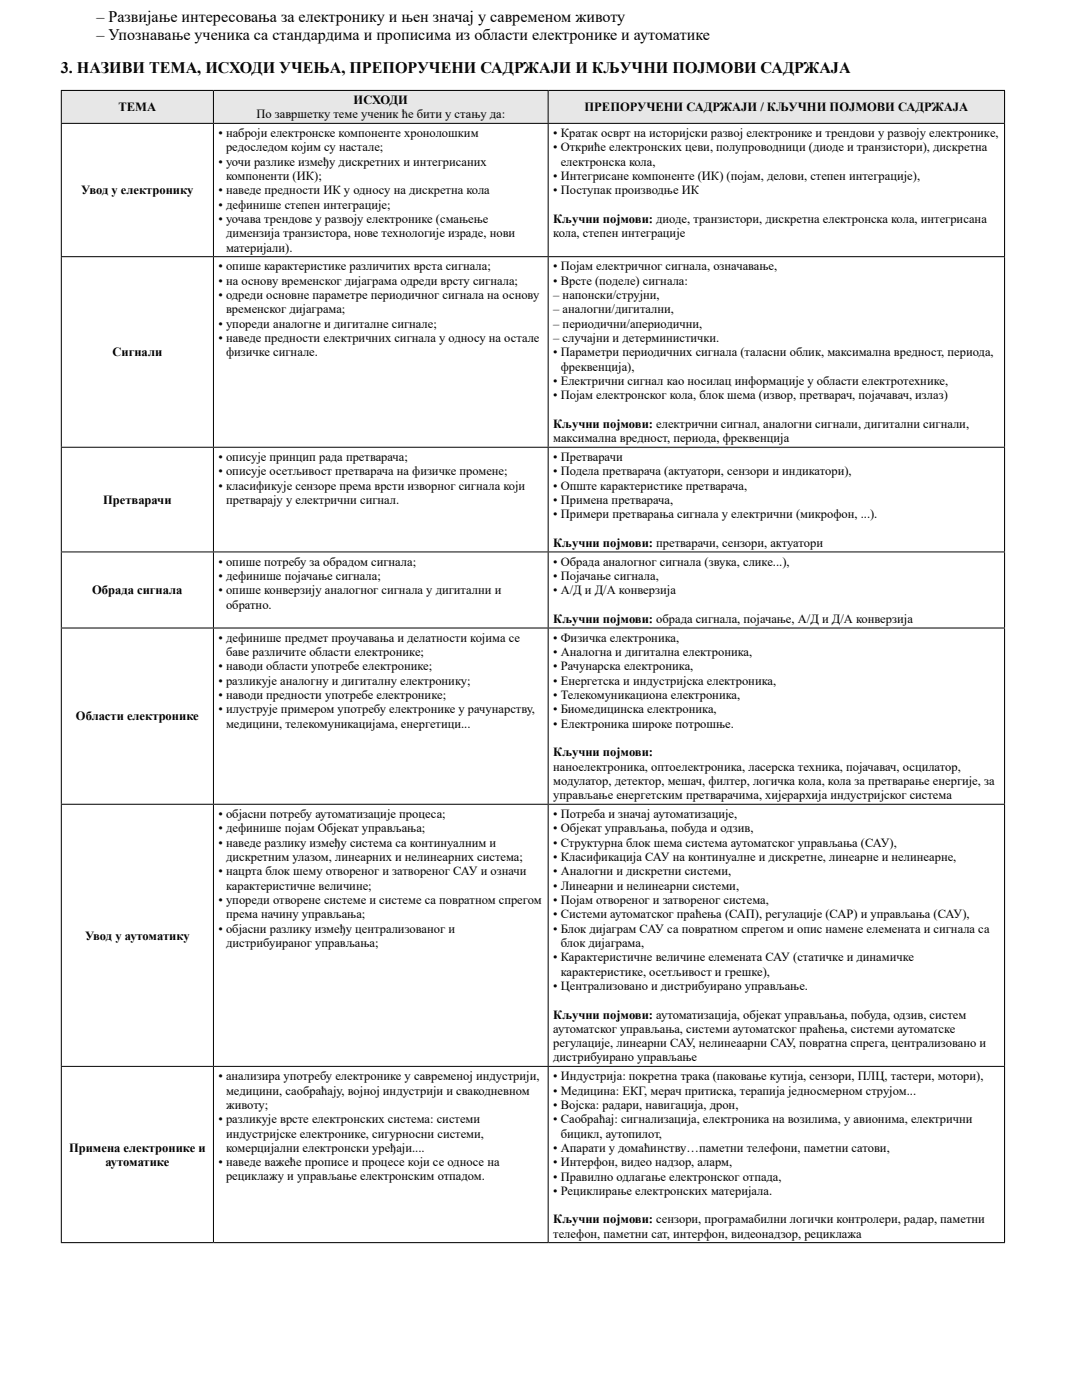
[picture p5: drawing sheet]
<svg xmlns="http://www.w3.org/2000/svg" width="210mm" height="276mm" viewBox="0 0 210 276" stroke-linecap="round" stroke-linejoin="round" font-family="sans-serif">
<defs><g id="words">
<g font-size="3.2">
<text x="19" y="4.3">– Развијање интересовања за електронику и њен значај у савременом животу</text>
<text x="19" y="7.8">– Упознавање ученика са стандардима и прописима из области електронике и аутоматике</text>
<text x="12" y="14.3">3. НАЗИВИ ТЕМА, ИСХОДИ УЧЕЊА, ПРЕПОРУЧЕНИ САДРЖАЈИ И КЉУЧНИ ПОЈМОВИ САДРЖАЈА</text>
</g>
<g font-size="2.5">
<text x="23.4" y="21.9">ТЕМА</text>
<text x="50.6" y="23.3">По завршетку теме ученик ће бити у стању да:</text>
<text x="69.7" y="20.5">ИСХОДИ</text>
<text x="115.3" y="21.9">ПРЕПОРУЧЕНИ САДРЖАЈИ / КЉУЧНИ ПОЈМОВИ САДРЖАЈА</text>
<text x="43.1" y="27">• наброји електронске компоненте хронолошким</text>
<text x="44.6" y="29.9">редоследом којим су настале;</text>
<text x="109.1" y="29.9">• Откриће електронских цеви, полупроводници (диоде и транзистори), дискретна</text>
<text x="109.1" y="27">• Кратак осврт на историјски развој електронике и трендови у развоју електроникe,</text>
<text x="43.1" y="32.7">• уочи разлике између дискретних и интегрисаних</text>
<text x="44.6" y="35.5">компоненти (ИК);</text>
<text x="109.1" y="35.5">• Интегрисане компоненте (ИК) (појам, делови, степен интеграције),</text>
<text x="110.6" y="32.7">електронска кола,</text>
<text x="16" y="38.3">Увод у електронику</text>
<text x="43.1" y="38.3">• наведе предности ИК у односу на дискретна кола</text>
<text x="43.1" y="41.2">• дефинише степен интеграције;</text>
<text x="109.1" y="38.3">• Поступак производње ИК</text>
<text x="43.1" y="44">• уочава трендове у развоју електронике (смањење</text>
<text x="44.6" y="46.8">димензија транзистора, нове технологије израде, нови</text>
<text x="109.1" y="44">Кључни појмови: диоде, транзистори, дискретна електронска кола, интегрисана</text>
<text x="109.1" y="46.8">кола, степен интеграције</text>
<text x="43.1" y="53.3">• опише карактеристике различитих врста сигнала;</text>
<text x="44.6" y="49.6">материјали).</text>
<text x="109.1" y="53.3">• Појам електричног сигнала, означавање,</text>
<text x="43.1" y="56.2">• на основу временског дијаграма одреди врсту сигнала;</text>
<text x="43.1" y="59">• одреди основне параметре периодичног сигнала на основу</text>
<text x="109.1" y="56.2">• Врсте (поделе) сигнала:</text>
<text x="109.1" y="59">– напонски/струјни,</text>
<text x="43.1" y="64.6">• упореди аналогне и дигиталне сигнале;</text>
<text x="44.6" y="61.8">временског дијаграма;</text>
<text x="109.1" y="61.8">– аналогни/дигитални,</text>
<text x="109.1" y="64.6">– периодични/апериодични,</text>
<text x="22.2" y="70.2">Сигнали</text>
<text x="43.1" y="67.4">• наведе предности електричних сигнала у односу на остале</text>
<text x="44.6" y="70.3">физичке сигнале.</text>
<text x="109.1" y="67.5">– случајни и детерминистички.</text>
<text x="109.1" y="70.3">• Параметри периодичних сигнала (таласни облик, максимална вредност, периода,</text>
<text x="109.1" y="75.9">• Електрични сигнал као носилац информације у области електротехнике,</text>
<text x="110.6" y="73.1">фреквенција),</text>
<text x="109.1" y="78.7">• Појам електронског кола, блок шема (извор, претварач, појачавач, излаз)</text>
<text x="109.1" y="84.4">Кључни појмови: електрични сигнал, аналогни сигнали, дигитални сигнали,</text>
<text x="109.1" y="87.2">максимална вредност, периода, фреквенција</text>
<text x="43.1" y="93.7">• описује осетљивост претварача на физичке промене;</text>
<text x="43.1" y="90.9">• описује принцип рада претварача;</text>
<text x="109.1" y="93.7">• Подела претварача (актуатори, сензори и индикатори),</text>
<text x="109.1" y="90.9">• Претварачи</text>
<text x="20.3" y="99.4">Претварачи</text>
<text x="43.1" y="96.6">• класификује сензоре према врсти изворног сигнала који</text>
<text x="44.6" y="99.4">претварају у електрични сигнал.</text>
<text x="109.1" y="96.6">• Опште карактеристике претварача,</text>
<text x="109.1" y="99.4">• Примена претварача,</text>
<text x="109.1" y="102.2">• Примери претварања сигнала у електрични (микрофон, ...).</text>
<text x="109.1" y="107.9">Кључни појмови: претварачи, сензори, актуатори</text>
<text x="43.1" y="111.6">• опише потребу за обрадом сигнала;</text>
<text x="109.1" y="111.6">• Обрада аналогног сигнала (звука, слике...),</text>
<text x="18.2" y="117.2">Обрада сигнала</text>
<text x="43.1" y="114.4">• дефинише појачање сигнала;</text>
<text x="43.1" y="117.2">• опише конверзију аналогног сигнала у дигитални и</text>
<text x="109.1" y="117.2">• А/Д и Д/А конверзија</text>
<text x="109.1" y="114.4">• Појачање сигнала,</text>
<text x="44.6" y="120">обратно.</text>
<text x="109.1" y="122.9">Кључни појмови: обрада сигнала, појачање, А/Д и Д/А конверзија</text>
<text x="43.1" y="126.6">• дефинише предмет проучавања и делатности којима се</text>
<text x="44.6" y="129.4">баве различите области електронике;</text>
<text x="109.1" y="126.6">• Физичка електроника,</text>
<text x="109.1" y="129.4">• Аналогна и дигитална електроника,</text>
<text x="43.1" y="132.2">• наводи области употребе електронике;</text>
<text x="43.1" y="135">• разликује аналогну и дигиталну електронику;</text>
<text x="43.1" y="137.9">• наводи предности употребе електронике;</text>
<text x="109.1" y="132.2">• Рачунарска електроника,</text>
<text x="109.1" y="135">• Енергетска и индустријска електроника,</text>
<text x="109.1" y="137.9">• Телекомуникациона електроника,</text>
<text x="15" y="142.1">Области електронике</text>
<text x="43.1" y="140.7">• илуструје примером употребу електронике у рачунарству,</text>
<text x="44.6" y="143.5">медицини, телекомуникацијама, енергетици...</text>
<text x="109.1" y="140.7">• Биомедицинска електроника,</text>
<text x="109.1" y="143.5">• Електроника широке потрошње.</text>
<text x="109.1" y="149.2">Кључни појмови:</text>
<text x="109.1" y="152">наноелектроника, оптоелектроника, ласерска техника, појачавач, осцилатор,</text>
<text x="109.1" y="154.8">модулатор, детектор, мешач, филтер, логичка кола, кола за претварање енергије, за</text>
<text x="43.1" y="161.3">• објасни потребу аутоматизације процеса;</text>
<text x="109.1" y="157.6">управљање енергетским претварачима, хијерархија индустријског система</text>
<text x="109.1" y="161.3">• Потреба и значај аутоматизације,</text>
<text x="43.1" y="164.2">• дефинише појам Објекат управљања;</text>
<text x="43.1" y="167">• наведе разлику између система са континуалним и</text>
<text x="109.1" y="164.2">• Објекат управљања, побуда и одзив,</text>
<text x="109.1" y="167">• Структурна блок шема система аутоматског управљања (САУ),</text>
<text x="43.1" y="172.6">• нацрта блок шему отвореног и затвореног САУ и означи</text>
<text x="44.6" y="169.8">дискретним улазом, линеарних и нелинеарних система;</text>
<text x="109.1" y="169.8">• Класификација САУ на континуалне и дискретне, линеарне и нелинеарне,</text>
<text x="109.1" y="172.6">• Аналогни и дискретни системи,</text>
<text x="43.1" y="178.3">• упореди отворене системе и системе са повратном спрегом</text>
<text x="44.6" y="175.4">карактеристичне величине;</text>
<text x="109.1" y="175.4">• Линеарни и нелинеарни системи,</text>
<text x="109.1" y="178.3">• Појам отвореног и затвореног система,</text>
<text x="16.8" y="185.3">Увод у аутоматику</text>
<text x="43.1" y="183.9">• објасни разлику између централизованог и</text>
<text x="44.6" y="181.1">према начину управљања;</text>
<text x="109.1" y="181.1">• Системи аутоматског праћења (САП), регулације (САР) и управљања (САУ),</text>
<text x="109.1" y="183.9">• Блок дијаграм САУ са повратном спрегом и опис намене елемената и сигнала са</text>
<text x="44.6" y="186.7">дистрибуираног управљања;</text>
<text x="109.1" y="189.6">• Карактеристичне величине елемената САУ (статичке и динамичке</text>
<text x="110.6" y="186.7">блок дијаграма,</text>
<text x="109.1" y="195.2">• Централизовано и дистрибуирано управљање.</text>
<text x="110.6" y="192.4">карактеристике, осетљивост и грешке),</text>
<text x="109.1" y="200.9">Кључни појмови: аутоматизација, објекат управљања, побуда, одзив, систем</text>
<text x="109.1" y="203.7">аутоматског управљања, системи аутоматског праћења, системи аутоматске</text>
<text x="109.1" y="206.5">регулације, линеарни САУ, нелинеаарни САУ, повратна спрега, централизовано и</text>
<text x="109.1" y="209.3">дистрибуирано управљање</text>
<text x="43.1" y="213">• анализира употребу електронике у савременој индустрији,</text>
<text x="44.6" y="215.9">медицини, саобраћају, војној индустрији и свакодневном</text>
<text x="109.1" y="213">• Индустрија: покретна трака (паковање кутија, сензори, ПЛЦ, тастери, мотори),</text>
<text x="109.1" y="215.9">• Медицина: ЕКГ, мерач притиска, терапија једносмерном струјом...</text>
<text x="43.1" y="221.5">• разликује врсте електронских система: системи</text>
<text x="44.6" y="218.7">животу;</text>
<text x="109.1" y="218.7">• Војска: радари, навигација, дрон,</text>
<text x="109.1" y="221.5">• Саобраћај: сигнализација, електроника на возилима, у авионима, електрични</text>
<text x="13.6" y="227.1">Примена електронике и</text>
<text x="44.6" y="224.3">индустријске електронике, сигурносни системи,</text>
<text x="44.6" y="227.1">комерцијални електронски уређаји....</text>
<text x="109.1" y="227.1">• Апарати у домаћинству…паметни телефони, паметни сатови,</text>
<text x="110.6" y="224.3">бицикл, аутопилот,</text>
<text x="20.8" y="229.9">аутоматике</text>
<text x="43.1" y="230">• наведе важеће прописе и процесе који се односе на</text>
<text x="44.6" y="232.8">рециклажу и управљање електронским отпадом.</text>
<text x="109.1" y="230">• Интерфон, видео надзор, аларм,</text>
<text x="109.1" y="232.8">• Правилно одлагање електронског отпада,</text>
<text x="109.1" y="235.6">• Рециклирање електронских материјала.</text>
<text x="109.1" y="241.3">Кључни појмови: сензори, програмабилни логички контролери, радар, паметни</text>
<text x="109.1" y="244.1">телефон, паметни сат, интерфон, видеонадзор, рециклажа</text>
</g>
</g></defs>
<path d="M12.1 17.8h30v6.5h-30zM42.1 17.8h66v6.5h-66zM108.1 17.8h90v6.5h-90z" fill="#e6e7e8"/>
<g fill="none" stroke="#000" stroke-width=".2">
<path d="M12 17.8h186.2M12.1 17.9v6.3M42.1 17.9v6.3M108.1 17.9v6.3M198.1 17.9v6.3M12 24.3h186.2M12.1 24.4v26.1M42.1 24.4v26.1M108.1 24.4v26.1M198.1 24.4v26.1M12 50.6h186.2M12.1 50.7v37.4"/>
<path d="M42.1 50.7v37.4M108.1 50.7v37.4M198.1 50.7v37.4M12 88.2h186.2M12.1 88.3v20.5M42.1 88.3v20.5M108.1 88.3v20.5M198.1 88.3v20.5M12 108.8h186.2M12.1 108.9v14.9M42.1 108.9v14.9M108.1 108.9v14.9"/>
<path d="M198.1 108.9v14.9M12 123.8h186.2M12.1 123.9v34.6M42.1 123.9v34.6M108.1 123.9v34.6M198.1 123.9v34.6M12 158.6h186.2M12.1 158.7v51.5M42.1 158.7v51.5M108.1 158.7v51.5M198.1 158.7v51.5M12 210.3h186.2"/>
<path d="M12.1 210.4v34.6M42.1 210.4v34.6M108.1 210.4v34.6M198.1 210.4v34.6M12 245h186.2"/>
</g>
<use href="#words"/>
</svg>
